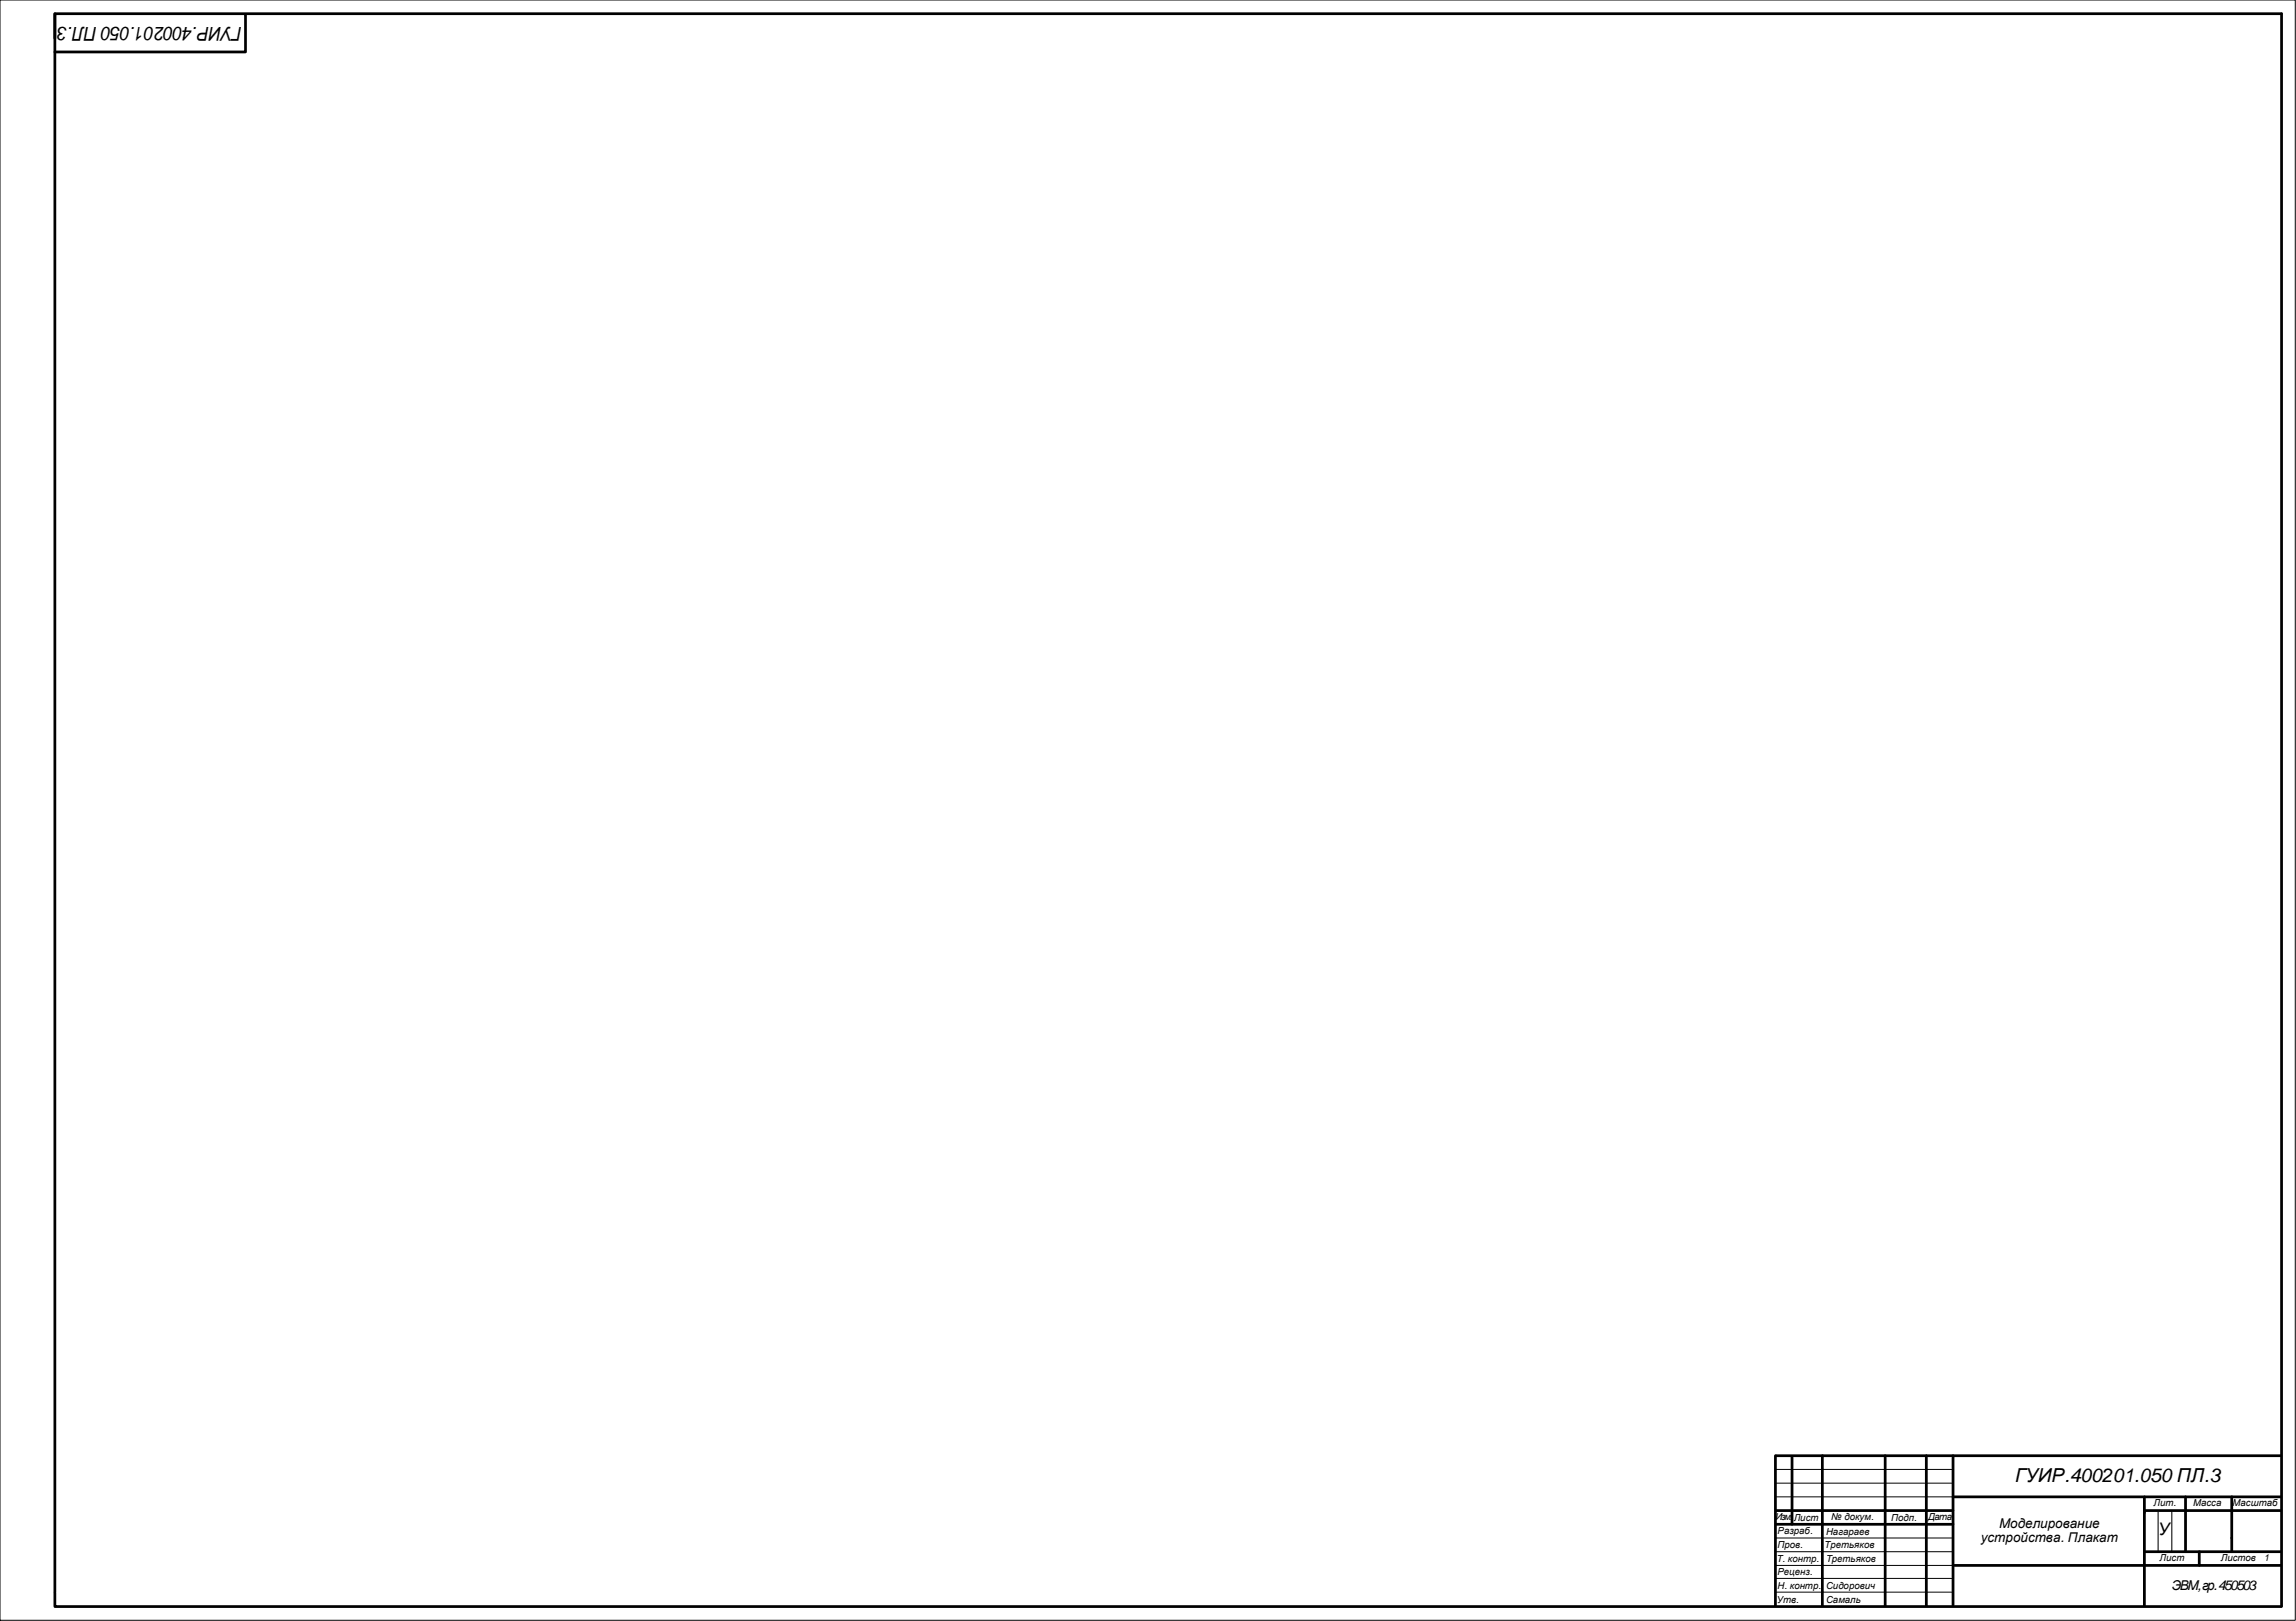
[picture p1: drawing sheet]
<svg xmlns="http://www.w3.org/2000/svg" width="841mm" height="594mm" viewBox="0 0 841 594" stroke-linecap="round" stroke-linejoin="round" font-family="sans-serif">
<defs><g id="words">
<text font-size="7.1" x="738.4" y="543.1">ГУИР.400201.050 ПЛ.3</text>
<text font-size="7" x="88.6" y="9.9" transform="rotate(-180 88.6 9.9)">ГУИР.400201.050 ПЛ.3</text>
<text font-size="6.3" x="790.9" y="562.9">У</text>
<text font-size="5" x="795.9" y="583">ЭВМ,гр.450503</text>
<g font-size="4.9">
<text x="732.6" y="560.3">Моделирование</text>
<text x="725.9" y="565.2">устройства. Плакат</text>
</g>
<g font-size="3.5">
<text x="650.6" y="557.4">Изм.</text>
<text x="657.3" y="557.5">Лист</text>
<text x="671.1" y="557.4">№ докум.</text>
<text x="693.1" y="557.5">Подп.</text>
<text x="706.6" y="557.4">Дата</text>
<text x="789.2" y="552.3">Лит.</text>
<text x="803.7" y="552.3">Масса</text>
<text x="818.1" y="552.3">Масштаб</text>
<text x="651.4" y="562.5">Разраб.</text>
<text x="669.2" y="562.9">Нагараев</text>
<text x="651.3" y="567.5">Пров.</text>
<text x="668.7" y="567.5">Третьяков</text>
<text x="651.1" y="572.5">Т. контр.</text>
<text x="669.2" y="572.8">Третьяков</text>
<text x="791.4" y="572.3">Лист</text>
<text x="813.8" y="572.3">Листов</text>
<text x="829.6" y="572.4">1</text>
<text x="651.4" y="577.5">Реценз.</text>
<text x="651.1" y="587.5">Утв.</text>
<text x="651.4" y="582.5">Н. контр.</text>
<text x="669.2" y="582.6">Сидорович</text>
<text x="669.2" y="587.6">Самаль</text>
</g>
</g></defs>
<g fill="none" stroke="#000" stroke-width="1">
<path d="M20.1 14v-9h816v583.7M20.1 5v578.7M90 5.3v13.7h-69.9M650.6 533.7v55M650.9 533.7h184.9M656.7 534.2v24.6M667.8 533.7v55M690.8 533.7v55M705.9 533.7v55M715.7 533.7v55M650.9 553.8h64.8M650.9 558.8h64.8"/>
<path d="M715.7 548.7h120.1M785.8 548.7v40M785.8 553.8h50M800.9 548.7v20.2M817.8 548.7v20.2M715.7 573.9h120.1M785.8 568.9h50M805.9 568.9v5M20.1 583.9v5.1h816"/>
</g>
<path d="M0 0h841.1v594h-841.1zM650.9 538.7h64.8M650.9 543.7h64.8M650.9 548.7h64.8M790.8 553.8v15.1M795.9 553.8v15.1M650.9 563.8h64.8M650.9 568.9h64.8M650.9 573.9h64.8M650.9 578.6h64.8M650.9 583.7h64.8" fill="none" stroke="#000" stroke-width=".37"/>
<use href="#words"/>
</svg>
